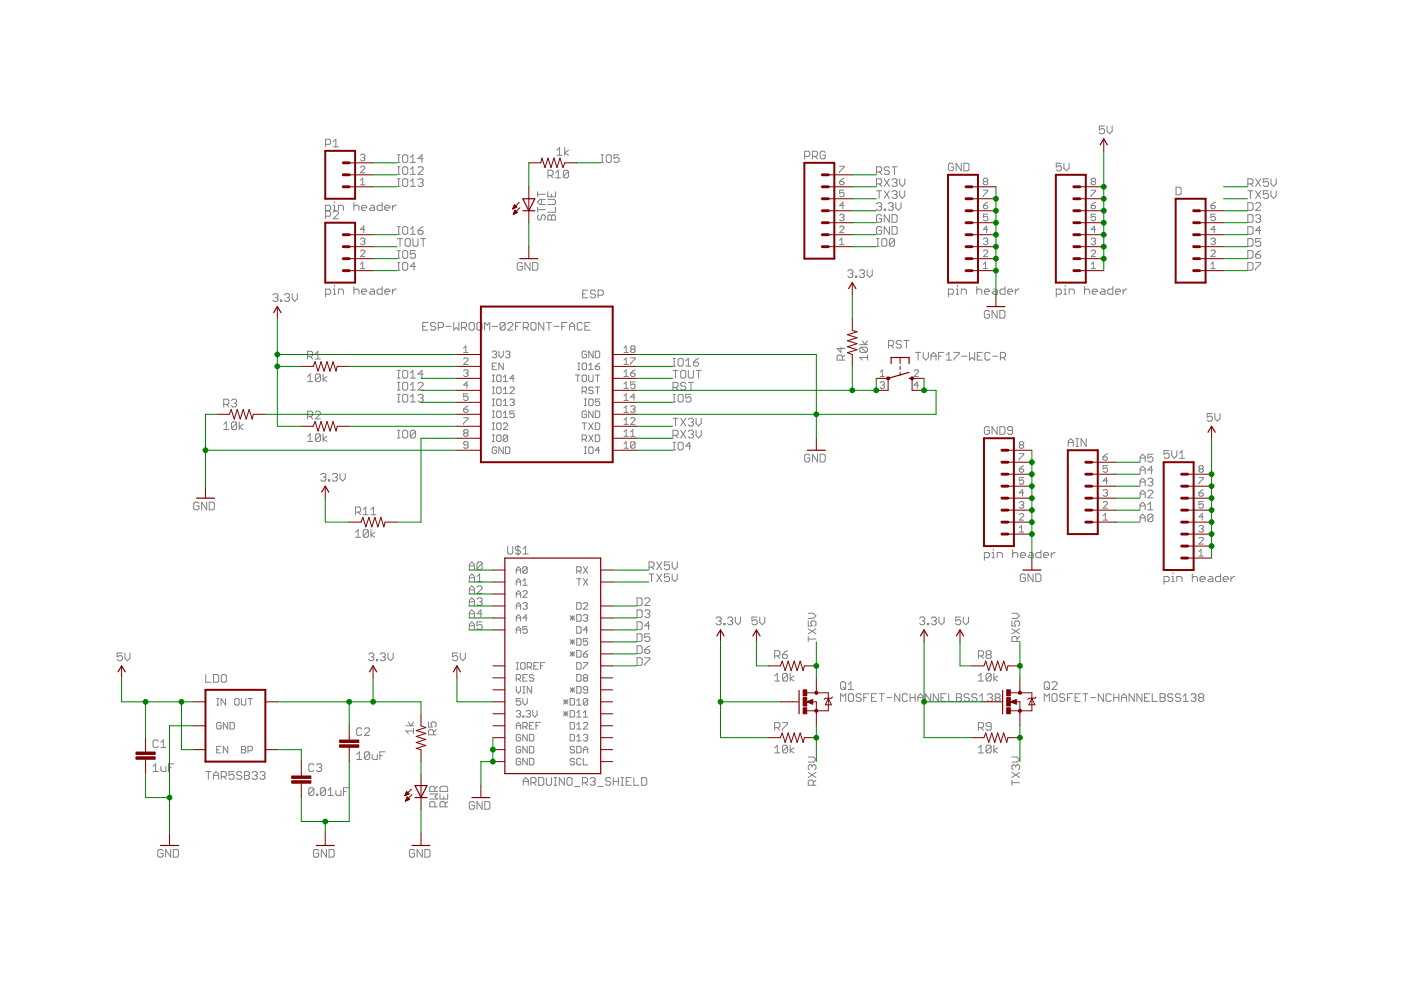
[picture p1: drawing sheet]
<svg xmlns="http://www.w3.org/2000/svg" width="297mm" height="210mm" viewBox="0 0 297 210" stroke-linecap="round" stroke-linejoin="round" font-family="sans-serif">
<g fill="none" stroke="#808080" stroke-width=".21">
<path d="M69 30.6h.8l.3-.3v-.5l-.3-.3h-.8v1.6M70.7 30.1l.5-.6v1.6M70.7 31.1h1.1M76.4 35.5l.3-.3h.4l.3 .3v.2l-1 .9h1M76.4 32.9l.3-.2h.4l.3 .2-.3 .5M76.4 38.2l.5-.4v1.4M76.4 39.2h1M76.9 33.4h.2M77.1 33.4l.3 .2-.3 .5h-.4l-.3-.2M84.3 34.4h.5M84.3 32.8h.5M84.3 37h.5"/>
<path d="M84.3 35.4h.5M84.3 39.5h.5M84.3 37.9h.5M84.5 32.8v1.6M84.5 35.4v1.6M84.5 37.9v1.6M85.6 32.8h.6l.2 .3v1.1l-.2 .2h-.6l-.2-.2v-1.1zM85.6 35.4h.6l.2 .2v1.1l-.2 .3h-.6l-.2-.3v-1.1zM85.6 37.9h.6l.2 .3v1.1l-.2 .2h-.6l-.2-.2v-1.1zM87 33.4l.5-.6v1.6M87 35.9l.5-.5v1.6M87 38.4l.5-.5v1.6"/>
<path d="M87 34.4h1.1M87 37h1.1M87 39.5h1.1M88.6 35.6l.3-.2h.6l.2 .2v.3l-1.1 1.1h1.1M88.6 38.2l.3-.3h.6l.2 .3v.2l-.2 .3M89.2 38.7h.3M89.5 38.7l.2 .3v.3l-.2 .2h-.6l-.3-.2M89.7 33.6h-1.1l.9-.8v1.6M116.2 37.2h.8l.3-.3v-.5l-.3-.3h-.8v1.6M116.7 37.2l.6 .5M117.8 36.6l.6-.5v1.6M117.8 37.7h1.1"/>
<path d="M118.1 31.8l.5-.5v1.6M118.1 32.9h1.1M119.7 31.3v1.6M120.5 31.8l-.8 .6 .8 .5M120.5 36.4l-.2-.3h-.6l-.3 .3v1M120.5 36.4v1l-.2 .3h-.6l-.3-.3M120.5 36.4l-1.1 1M127.4 34.4h.6M127.4 32.8h.6M127.7 32.8v1.6M128.5 33.1l.3-.3h.5l.3 .3v1.1l-.3 .2h-.5l-.3-.2zM131.3 32.8h-1.1v.8l.5-.2h.3l.3 .2v.6l-.3 .2h-.6l-.2-.2"/>
<path d="M170.6 33.1h.8l.3-.2v-.6l-.3-.2h-.8v1.6M172.3 33.1h.8l.2-.2v-.6l-.2-.2h-.8v1.6M172.8 33.1l.5 .6M175 32.3l-.3-.2h-.5l-.3 .2v1.1l.3 .3h.5l.3-.3v-.5h-.6M178 38.5h.7l.2 .4-.2 .3h-.5l-.2-.3zM178 35.2h.9v.3l-.9 .9v.2M178.9 37.8l-.9 .7M185.8 36.4h.9l.2-.2v-.6l-.2-.2h-.9v1.6M185.8 39h.9l.2-.3v-.5l-.2-.3h-.9v1.6M186.4 39l.5 .5M186.4 36.4l.5 .6M187.5 37.9l1.1 1.6"/>
<path d="M188.6 35.6l-.3-.2h-.6l-.2 .2v.3l.2 .3h.6l.3 .2v.3l-.3 .3h-.6l-.2-.3M188.6 37.9l-1.1 1.6M189.1 38.2l.3-.3h.5l.3 .3v.2l-.3 .3M189.1 35.4h1.1M189.7 38.7h.2M189.7 35.4v1.6M189.9 38.7l.3 .3v.3l-.3 .2h-.5l-.3-.2M190.8 37.9v1.1l.5 .5 .5-.5v-1.1M202.2 34.9l-.3-.3h-.5l-.3 .3v1.1l.3 .2h.5l.3-.2v-.6h-.6M203.8 34.6v1.6l-1.1-1.6v1.6M204.4 34.6h.8l.2 .3v1.1l-.2 .2h-.8zM208.7 38.5l-.2 .2 .2 .5h.5l.2-.3-.2-.4"/>
<path d="M208.7 38.5l-.2-.3 .2-.4h.5l.2 .2-.2 .5M208.7 38.5h.5M225 34.6h-1.1v.8l.6-.3h.2l.3 .3v.6l-.3 .2h-.5l-.3-.2M225.6 34.6v1.1l.5 .5 .6-.5v-1.1M231.6 38.5l-.2 .2 .2 .5h.5l.2-.3-.2-.4M231.6 38.5l-.2-.3 .2-.4h.5l.2 .2-.2 .5M231.6 38.5h.5M234.2 26.7h-1.1v.8l.5-.2h.3l.3 .2v.6l-.3 .3h-.5l-.3-.3M234.7 26.7v1.1l.6 .6 .5-.6v-1.1M249.3 39.7h.8l.3 .2v1.1l-.3 .3h-.8zM264.6 39h.8l.3-.3v-.5l-.3-.3h-.8v1.6M265.1 39l.6 .5"/>
<path d="M266.2 37.9l1.1 1.6M267.3 37.9l-1.1 1.6M268.9 37.9h-1.1v.8l.9-.3 .2 .3v.6l-.2 .2h-.6l-.3-.2M269.5 37.9v1.1l.5 .5 .6-.5v-1.1M69 44.6h.8l.3-.3v-.5l-.3-.3h-.8v2.9M69 44.7h.8l.3 .3v.6l-.3 .2h-.8M70.7 43.5h.2v1.1M70.7 44.6h.5M70.7 45l.2-.3h.6l.3 .3v.3l-1.1 1.1h1.1M70.9 42.7v.3M71.8 44.6v-1.1h.8l.2 .3v.8M75 43.8l.3-.3h.5l.3 .3v.8"/>
<path d="M75 43v1.6M76.4 53.3l.3-.3h.4l.3 .3v.2l-1 .9h1M76.4 50.7l.3-.2h.4l.3 .2-.3 .5M76.4 56l.5-.4v1.4M76.4 57h1M76.7 44.1h1v-.3l-.2-.3h-.6l-.2 .3v.5l.2 .3h.6M76.9 51.2h.2M77.1 51.2l.3 .2-.3 .5h-.4l-.3-.3M77.4 48.6h-1l.7-.7v1.4M78.6 43.5h.5l.3 .3v.8h-.8l-.3-.3 .3-.2h.8M81 43v1.6h-.8l-.3-.3v-.5l.3-.3h.8M81.6 44.1h1.1v-.3l-.3-.3h-.5l-.3 .3v.5l.3 .3h.5"/>
<path d="M83.2 43.5v1.1M84 43.5h-.2l-.6 .6M84.3 55.7h.5M84.3 57.3h.5M84.3 48h.5M84.3 49.7h.5M84.3 50.6h1M84.3 54.8h.5M84.3 53.1h.5M84.5 48v1.7M84.5 53.1v1.7M84.5 55.7v1.6"/>
<path d="M84.8 50.6v1.6M85.6 53.1h.6l.2 .3v1.1l-.2 .3h-.6l-.2-.3v-1.1zM85.6 55.7h.6l.2 .2v1.1l-.2 .3h-.6l-.2-.3v-1.1zM85.6 48h.6l.2 .3v1.1l-.2 .3h-.6l-.2-.3v-1.1zM86.2 50.6h.5l.3 .3v1l-.3 .3h-.5l-.3-.3v-1zM87 49.7h1.1M87 48.6l.5-.6v1.7M87.5 50.6v1.3l.3 .3h.5l.3-.3v-1.3M88.1 56.5h-1.1l.8-.8v1.6M88.1 53.1h-1.1v.9l.5-.3h.3l.3 .3v.5l-.3 .3h-.5l-.3-.3M88.6 48.9h.9l.2 .2v.3l-.2 .3h-.6l-.3-.3zM89.2 50.6h1.1"/>
<path d="M89.7 48l-1.1 .9M89.7 50.6v1.6M110.7 55.9l-.2-.2h-.6l-.2 .2v1.1l.2 .3h.6l.2-.3v-.5h-.5M112.4 55.7v1.6l-1.1-1.6v1.6M112.9 55.7h.8l.3 .2v1.1l-.3 .3h-.8zM114 40.6v1.1M114 43.9v1.1M114 44.4h1.6M114 41.2h1.6M114.2 45.6l-.2 .2v.6l.2 .2h.3l.3-.2v-.6l.3-.2h.2l.3 .2v.6l-.3 .2M114.8 42.3v1.1M115.6 42.3h-1.1l-.5 .5 .5 .6h1.1"/>
<path d="M116.1 40.6v1.1h1.7v-1.1M116.1 42.3h1.4l.3 .2v.6l-.3 .3h-1.4M116.4 45.6h.3l.2 .2 .3-.2h.3l.3 .2v.8h-1.7v-.8zM116.9 41.2v.5M116.9 45.8v.8M117.8 43.9v1.1h-1.7M178 45.6l.2-.2h.5l.2 .2-.2 .5M178 51.9h.9M178 50.9l.5-.4v1.4M178 48.2l.2-.3h.5l.2 .3v.2l-.9 .9h.9M178.5 46.1h.2M178.7 46.1l.2 .2-.2 .5h-.5l-.2-.2"/>
<path d="M178.9 40.3h-.9v.7l.7-.2 .2 .2v.5l-.2 .2h-.5l-.2-.2M178.9 43.6h-.9l.7-.7v1.4M179.7 57.5l.3-.3h.6l.2 .3v.2l-.2 .3M180.3 58h.3M180.6 58l.2 .3v.2l-.2 .3h-.6l-.3-.3M181.4 58.5h.3v.3h-.3zM182.2 57.5l.3-.3h.5l.3 .3v.2l-.3 .3M182.8 58h.2M183 58l.3 .3v.2l-.3 .3h-.5l-.3-.3M183.9 57.2v1.1l.5 .5 .5-.5v-1.1M185.8 43.2l.3-.2h.6l.2 .2v.3l-.2 .3M185.8 50.6h.6"/>
<path d="M185.8 52.2h.6M185.8 40.4h1.1M186.1 50.6v1.6M186.4 43.8h.3M186.4 40.4v1.7M186.7 43.8l.2 .3v.2l-.2 .3h-.6l-.3-.3M186.9 45.8l-.2-.3h-.6l-.3 .3v1.1l.3 .2h.6l.2-.2v-.6h-.5M186.9 48.3l-.2-.3h-.6l-.3 .3v1.1l.3 .3h.6l.2-.3v-.5h-.5M187.2 50.6h.5l.3 .3v1l-.3 .3h-.5l-.3-.3v-1zM187.5 44.3h.2v.3h-.2zM187.5 40.4l1.1 1.7M188.3 43.2l.3-.2h.5l.3 .2v.3l-.3 .3"/>
<path d="M188.6 45.5v1.6l-1.1-1.6v1.6M188.6 48v1.7l-1.1-1.7v1.7M188.6 40.4l-1.1 1.7M188.8 43.8h.3M189.1 43.8l.3 .3v.2l-.3 .3h-.5l-.3-.3M189.1 45.5h.8l.3 .3v1.1l-.3 .2h-.8zM189.1 48h.8l.3 .3v1.1l-.3 .3h-.8zM189.1 40.7l.3-.3h.5l.3 .3v.3l-.3 .3M189.7 50.9l-.3-.3h-.6l-.2 .3v1M189.7 50.9v1l-.3 .3h-.6l-.2-.3M189.7 41.3h.2M189.7 50.9l-1.1 1"/>
<path d="M189.9 43v1.1l.6 .5 .5-.5v-1.1M189.9 41.3l.3 .2v.3l-.3 .3h-.5l-.3-.3M190.8 40.4v1.1l.5 .6 .5-.6v-1.1M208.5 57h.9M208.5 53.3l.2-.3h.5l.2 .3v.2l-.9 .9h.9M208.5 50.7l.2-.2h.5l.2 .2-.2 .5M208.5 56l.5-.4v1.4M208.5 40.3h.9v.3l-.9 .9v.2M208.5 43.6h.7l.2 .4-.2 .3h-.5l-.2-.3zM209 51.2h.2M209.2 51.2l.2 .2-.2 .5h-.5l-.2-.3M209.4 45.4h-.9v.7l.7-.2 .2 .2v.5l-.2 .2h-.5l-.2-.2"/>
<path d="M209.4 48.6h-.9l.7-.7v1.4M209.4 42.9l-.9 .7M231.4 50.7l.2-.2h.5l.2 .2-.2 .5M231.4 57h.9M231.4 53.3l.2-.3h.5l.2 .3v.2l-.9 .9h.9M231.4 43.6h.7l.2 .4-.2 .3h-.5l-.2-.3zM231.4 40.3h.9v.3l-.9 .9v.2M231.4 56l.4-.4v1.4M231.8 51.2h.3M232.1 51.2l.2 .2-.2 .5h-.5l-.2-.3M232.3 45.4h-.9v.7l.7-.2 .2 .2v.5l-.2 .2h-.5l-.2-.2M232.3 48.6h-.9l.7-.7v1.4"/>
<path d="M232.3 42.9l-.9 .7M256.7 50.7l.3-.2h.4l.3 .2-.3 .5M256.7 53.3l.3-.3h.4l.3 .3v.2l-1 .9h1M256.7 56l.5-.4v1.4M256.7 57h1M256.7 43.6h.7l.3 .4-.3 .3h-.4l-.3-.3zM257.2 51.2h.2M257.4 51.2l.3 .2-.3 .5h-.4l-.3-.3M257.7 45.4h-1v.7l.7-.2 .3 .2v.5l-.3 .2h-.4l-.3-.2M257.7 48.6h-1l.7-.7v1.4M257.7 42.9l-1 .7M264.6 43h.8l.3 .2v1.1l-.3 .3h-.8z"/>
<path d="M264.6 45.5h.8l.3 .3v1.1l-.3 .2h-.8zM264.6 55.7h.8l.3 .2v1.1l-.3 .3h-.8zM264.6 48h.8l.3 .3v1.1l-.3 .3h-.8zM264.6 50.6h.8l.3 .3v1l-.3 .3h-.8zM264.6 40.4h1.1M264.6 53.1h.8l.3 .3v1.1l-.3 .3h-.8zM265.1 40.4v1.7M266.2 43.2l.3-.2h.5l.3 .2v.3l-1.1 1.1h1.1M266.2 45.8l.3-.3h.5l.3 .3v.3l-.3 .2M266.2 55.7h1.1v.2l-1.1 1.1v.3M266.2 40.4l1.1 1.7M266.2 54h.8l.3 .2v.3l-.3 .3h-.5l-.3-.3z"/>
<path d="M266.7 46.3h.3M267 46.3l.3 .3v.3l-.3 .2h-.5l-.3-.2M267.3 48.9h-1.1l.8-.9v1.7M267.3 50.6h-1.1v.8l.8-.3 .3 .3v.5l-.3 .3h-.5l-.3-.3M267.3 40.4l-1.1 1.7M267.3 53.1l-.6 .3-.5 .6M268.9 40.4h-1.1v.9l.9-.3 .2 .3v.5l-.2 .3h-.6l-.3-.3M269.5 40.4v1.1l.5 .6 .6-.6v-1.1M57.8 62.5l.3-.2h.6l.2 .2v.3l-.2 .3M58.4 63.1h.3M58.7 63.1l.2 .3v.2l-.2 .3h-.6l-.3-.3M59.5 63.6h.3v.3h-.3z"/>
<path d="M60.3 62.5l.3-.2h.5l.3 .2v.3l-.3 .3M60.9 63.1h.2M61.1 63.1l.3 .3v.2l-.3 .3h-.5l-.3-.3M62 62.3v1.1l.5 .5 .5-.5v-1.1M65.2 79.8l.6-.5v1.6M65.2 75.6h.8l.3-.3v-.5l-.3-.3h-.8v1.6M65.8 75.6l.5 .5M66.9 75l.5-.5v1.6M66.9 76.1h1M67.9 79.6v1l-.2 .3h-.6l-.2-.3M67.9 79.6l-.2-.3h-.6l-.2 .3v1M67.9 79.6l-1 1"/>
<path d="M68.5 79.3v1.6M69 62.4h.8l.3-.3v-.5l-.3-.3h-.8v1.6M69.3 79.8l-.8 .6 .8 .5M70.7 61.3h.2v1.1M70.7 62.4h.5M70.9 60.5v.2M71.8 62.4v-1.1h.8l.2 .3v.8M75 60.7v1.7M75 61.6l.3-.3h.5l.3 .3v.8M76.7 61.8h1v-.2l-.2-.3h-.6l-.2 .3v.5l.2 .3h.6M78.6 61.3h.5l.3 .3v.8h-.8l-.3-.3 .3-.3h.8M81 60.7v1.7h-.8l-.3-.3v-.5l.3-.3h.8"/>
<path d="M81.6 61.8h1.1v-.2l-.3-.3h-.5l-.3 .3v.5l.3 .3h.5M83.2 61.3v1.1M84 61.3h-.2l-.6 .5M84.3 78.5h.5M84.5 78.5v1.7M85.6 78.5h.6l.2 .3v1.1l-.2 .3h-.6l-.2-.3v-1.1zM87 79.1l.5-.6v1.7M89.6 69.2h.6M89.7 79.3h-1.1l.9-.8v1.7M90.7 68.4h-1.1v1.6h1.1M92.4 68.6l-.3-.2h-.6l-.2 .2v.3l.2 .3h.6l.3 .2v.3l-.3 .3h-.6l-.2-.3M92.9 69.4h.8l.3-.2v-.6l-.3-.2h-.8v1.6"/>
<path d="M94.6 69.2h1.1M96.2 68.4v1.6l.5-.6 .6 .6v-1.6M97.8 69.4h.8l.3-.2v-.6l-.3-.2h-.8v1.6M98.3 74.7h.9M98.3 76.1l.2-.2h.5l.2 .2v.2l-.9 1h.9M98.3 78.7l.2-.3h.5l.2 .3-.2 .4M98.3 73.8l.5-.5v1.4M98.4 69.4l.5 .6M98.8 79.1h.2M99 79.1l.2 .3-.2 .4h-.5l-.2-.2M99.7 68.4h.6l.3 .2v1.1l-.3 .3h-.6l-.2-.3v-1.1zM101.4 68.4h.5l.3 .2v1.1l-.3 .3h-.5l-.3-.3v-1.1z"/>
<path d="M102.7 70v-1.6l.6 .5 .5-.5v1.6M104.4 69.2h1.1M104.4 74.7l.2-.3h.5l.2 .3-.2 .4M104.4 77.7h.4M104.4 79.5h.4M104.6 79.5v1.4M104.8 75.1h.3M105.1 75.1l.2 .3-.2 .5h-.5l-.2-.3M105.3 79.8l.2-.3h.5l.2 .3v.9l-.2 .2h-.5l-.2-.2zM105.3 77h-.9v1.4h.9M105.8 74.4v1l.4 .5 .5-.5v-1M106.7 77v1.4l-.9-1.4v1.4"/>
<path d="M106.7 80l.5-.5v1.4M107.1 68.6l-.3-.2h-.5l-.3 .2v1.1M107.1 68.6v1.1l-.3 .3h-.5l-.3-.3M107.1 68.6l-1.1 1.1M107.2 74.7l.2-.3h.5l.2 .3-.2 .4M107.6 75.1h.3M107.7 68.6l.2-.2h.6l.2 .2v.3l-1 1.1h1M107.9 75.1l.2 .3-.2 .5h-.5l-.2-.3M109.3 69.2h.5M110.4 68.4h-1.1v1.6M110.9 69.4h.8l.3-.2v-.6l-.3-.2h-.8v1.6M111.5 69.4l.5 .6"/>
<path d="M112.8 68.4h.6l.2 .2v1.1l-.2 .3h-.6l-.2-.3v-1.1zM115.3 68.4v1.6l-1.1-1.6v1.6M115.8 68.4h1.1M116.4 68.4v1.6M117.5 69.2h1.1M119.1 69.2h.6M120.2 68.4h-1.1v1.6M120.8 69.2h1M120.8 70v-1.1l.5-.5 .5 .5v1.1M122 79.5h1M122.5 78.4h.5M122.5 77h.5"/>
<path d="M122.5 79.5v1.4M122.7 77v1.4M123.4 79.8l.3-.3h.4l.3 .3v.9l-.3 .2h-.4l-.3-.2zM123.5 68.6l-.3-.2h-.5l-.3 .2v1.1l.3 .3h.5l.3-.3M123.5 62.3h.6M123.7 77h.4l.3 .2v.9l-.3 .3h-.4l-.3-.3v-.9zM124 69.2h.6M124.4 74.7l-.3-.3h-.4l-.3 .3v.9l.3 .3h.4l.3-.3v-.5h-.5M124.6 61.5h-1.1v1.6h1.1M124.8 79.5v1.2l.3 .2h.4l.3-.2v-1.2M124.8 78.4h1M124.8 77.4l.5-.4v1.4"/>
<path d="M125.1 68.4h-1.1v1.6h1.1M125.8 74.4v1.5l-1-1.5v1.5M126.2 74.4h.7l.2 .3v.9l-.2 .3h-.7zM126.2 77.7h.7l.2 .4-.2 .3h-.5l-.2-.3zM126.2 79.5h.9M126.3 61.8l-.3-.3h-.5l-.3 .3v.3l.3 .2h.5l.3 .3v.3l-.3 .2h-.5l-.3-.2M126.7 79.5v1.4M126.8 62.6h.8l.3-.3v-.5l-.3-.3h-.8v1.6M127.1 77l-.9 .7M132.3 74.7h.9M132.3 73.8l.5-.5v1.4M132.3 76.3l.5-.4v1.4"/>
<path d="M132.3 78.9l.5-.5v1.4M132.3 77.3h.9M132.3 79.8h.9M133.7 75.9h.9v.2l-.9 .9v.3M133.7 79.1h.7l.2 .5-.2 .2h-.5l-.2-.2zM133.9 74l-.2 .3 .2 .4h.5l.2-.2-.2-.5M133.9 74l-.2-.2 .2-.5h.5l.2 .3-.2 .4M133.9 74h.5M134.6 78.4l-.9 .7M142.7 78.5h1.1M142.7 77.6h.5M142.7 76h.5"/>
<path d="M142.9 76v1.6M143.2 78.5v1.7M143.8 76.3l.2-.3h.6l.2 .3v1l-.2 .3h-.6l-.2-.3zM144.3 78.8l.3-.3h.5l.3 .3v1.1l-.3 .3h-.5l-.3-.3zM145.4 76.5l.5-.5v1.6M145.4 77.6h1.1M145.9 78.5v1.4l.3 .3h.6l.2-.3v-1.4M147 76.8h.8l.3 .3v.2l-.3 .3h-.5l-.3-.3zM147.6 78.5h1.1M148.1 76l-.5 .3-.6 .5M148.1 78.5v1.7M178.3 73.6v1.1l-.8-.8h1.6"/>
<path d="M178.6 76.3v-.8l-.3-.2h-.5l-.3 .2v.8h1.6M179.1 75.3l-.5 .5M182.3 73.1h1.6M182.6 73.6h1l.3 .3v.5l-.3 .3M182.6 73.6l-.3 .3v.5l.3 .3h1M182.6 73.6l1 1.1M182.8 72.3l.6 .8 .5-.8M183.9 75.8h-1.6l.5 .5M183.9 75.3v1M186.6 79.8h.9M186.6 78.9l.5-.5v1.4M188.4 73.3h.8l.3-.3v-.5l-.3-.3h-.8v1.6"/>
<path d="M188.9 73.3l.6 .5M191.1 72.5l-.3-.3h-.5l-.3 .3v.2l.3 .3h.5l.3 .3v.2l-.3 .3h-.5l-.3-.3M191.7 72.2h1M192.2 72.2v1.6M193.8 78.7l.2-.3h.5l.2 .3v.2l-.9 .9h.9M194.1 74.7h1.1M194.6 74.7v1.6M195.7 74.7v1.1l.6 .5 .5-.5v-1.1M197.4 76.3v-1l.5-.6 .6 .6v1M197.4 75.5h1.1M199 75.5h.6M200.1 74.7h-1.1v1.6"/>
<path d="M200.6 75.3l.6-.6v1.6M200.6 76.3h1.1M201.1 62.4h.8l.3-.3v-.5l-.3-.3h-.8v1.6M202.3 74.7h1.1v.3l-1.1 1.1v.2M202.7 61.3h.3v1.1M202.7 62.4h.6M203 60.5v.2M203.8 62.4v-1.1h.8l.3 .3v.8M203.9 75.5h1.1M205.5 74.7v1.6l.6-.5 .6 .5v-1.6M207.1 61.6l.2-.3h.6l.3 .3v.8M207.1 60.7v1.7"/>
<path d="M207.2 75.5h.5M208.3 74.7h-1.1v1.6h1.1M208.7 61.8h1.1v-.2l-.3-.3h-.5l-.3 .3v.5l.3 .3h.5M209.8 66.1l-.3-.3h-.5l-.3 .3v1.1l.3 .3h.5l.3-.3v-.5h-.5M209.9 75l-.3-.3h-.5l-.3 .3v1.1l.3 .2h.5l.3-.2M210.5 75.5h1.1M210.6 61.3h.6l.2 .3v.8h-.8l-.2-.3 .2-.3h.8M211.4 65.8v1.7l-1.1-1.7v1.7M212 65.8h.8l.3 .3v1.1l-.3 .3h-.8zM212.1 75.8h.8l.3-.3v-.5l-.3-.3h-.8v1.6M212.6 75.8l.6 .5M213.1 60.7v1.7h-.8l-.3-.3v-.5l.3-.3h.8"/>
<path d="M213.6 61.8h1.1v-.2l-.3-.3h-.5l-.3 .3v.5l.3 .3h.5M215.3 61.3v1.1M216.1 61.3h-.3l-.5 .5M223.9 62.4h.8l.3-.3v-.5l-.3-.3h-.8v1.6M225.6 61.3h.2v1.1M225.6 62.4h.5M225.8 60.5v.2M226.7 62.4v-1.1h.8l.3 .3v.8M229.9 61.6l.3-.3h.6l.2 .3v.8M229.9 60.7v1.7M231.6 61.8h1.1v-.2l-.3-.3h-.6l-.2 .3v.5l.2 .3h.6M233.5 61.3h.5l.3 .3v.8h-.8l-.3-.3 .3-.3h.8"/>
<path d="M235.9 60.7v1.7h-.8l-.3-.3v-.5l.3-.3h.8M236.5 61.8h1.1v-.2l-.3-.3h-.6l-.2 .3v.5l.2 .3h.6M238.1 61.3v1.1M238.9 61.3h-.2l-.6 .5M47.4 90l.6-.5v1.6M47.4 91.1h1.1M47.4 85.7h.9l.2-.2v-.6l-.2-.3h-.9v1.7M48 85.7l.5 .6M49.1 84.9l.2-.3h.6l.3 .3v.3l-.3 .3M49.6 85.5h.3M49.9 85.5l.3 .2v.3l-.3 .3h-.6l-.2-.3M50.2 89.7v1.1l-.3 .3h-.6l-.2-.3"/>
<path d="M50.2 89.7l-.3-.2h-.6l-.2 .2v1.1M50.2 89.7l-1.1 1.1M50.7 89.5v1.6M51.5 90l-.8 .5 .8 .6M65.2 92.5l.6-.5v1.6M65.2 80.9h1.1M65.2 93.6h1.1M65.2 88.3h.8l.3-.3v-.5l-.3-.3h-.8v1.6M65.8 88.3l.5 .5M66.9 87.5l.2-.3h.6l.2 .3v.2l-1 1.1h1M67.9 92.3l-.2-.3h-.6l-.2 .3v1M67.9 92.3v1l-.2 .3h-.6l-.2-.3"/>
<path d="M67.9 92.3l-1 1M68.5 92v1.6M69.3 92.5l-.8 .6 .8 .5M84.3 80.2h.5M84.3 82.7h.5M84.3 81.1h.5M84.3 85.2h.5M84.3 83.6h.5M84.3 91.2h.5M84.3 92.9h.5M84.5 81.1v1.6M84.5 83.6v1.6"/>
<path d="M84.5 91.2v1.7M85.6 81.1h.6l.2 .2v1.1l-.2 .3h-.6l-.2-.3v-1.1zM85.6 83.6h.6l.2 .3v1.1l-.2 .2h-.6l-.2-.2v-1.1zM85.6 91.2h.6l.2 .3v1.1l-.2 .3h-.6l-.2-.3v-1.1zM87 84.2l.5-.6v1.6M87 80.2h1.1M87 81.6l.5-.5v1.6M87 82.7h1.1M87 85.2h1.1M88.1 91.5l-.3-.3h-.5l-.3 .3v1.1M88.1 91.5v1.1l-.3 .3h-.5l-.3-.3M88.1 91.5l-1.1 1.1"/>
<path d="M88.6 81.3l.3-.2h.6l.2 .2v.3l-1.1 1.1h1.1M88.6 83.9l.3-.3h.6l.2 .3v.3l-.2 .2M89.2 84.4h.3M89.5 84.4l.2 .3v.3l-.2 .2h-.6l-.3-.2M98.3 86.7h.7l.2 .5-.2 .2h-.5l-.2-.2zM98.3 88.6h.9v.2l-.9 .9v.3M98.5 91.8l-.2 .2 .2 .5h.5l.2-.2-.2-.5M98.5 91.8l-.2-.2 .2-.5h.5l.2 .2-.2 .5M98.5 91.8h.5M99.2 83.5h-.9v.7l.5-.2 .4 .2v.5l-.2 .2h-.5l-.2-.2M99.2 94.3h-.7l-.2-.2 .2-.5h.5l.2 .3v.9l-.2 .2h-.5l-.2-.2M99.2 86l-.9 .7"/>
<path d="M99.2 81.7h-.9l.7-.7v1.4M104.4 80.9h.4M104.4 93.6h.4M104.4 91.1h.4M104.4 82.1h.4M104.4 83.5h.4M104.4 86h.4M104.4 84.6h.4M104.4 87.1h.4M104.4 88.5h.4M104.4 89.7h.4M104.4 92.2h.4"/>
<path d="M104.6 82.1v1.4M104.6 84.6v1.4M104.6 87.1v1.4M104.6 89.7v1.4M104.6 92.2v1.4M105.3 92.5l.2-.3h.5l.2 .3v.9l-.2 .2h-.5l-.2-.2zM105.3 89.9l.2-.2h.5l.2 .2v.9l-.2 .3h-.5l-.2-.3zM105.3 84.8l.2-.2h.5l.2 .2v1l-.2 .2h-.5l-.2-.2zM105.3 95l-.2-.2h-.5l-.2 .2v.9l.2 .3h.5l.2-.3v-.4h-.5M105.5 82.1h.5l.2 .2v.9l-.2 .3h-.5l-.2-.3v-.9zM105.5 87.1h.5l.2 .3v.9l-.2 .2h-.5l-.2-.2v-.9zM106.7 80.9h.9"/>
<path d="M106.7 89.9l.2-.2h.5l.2 .2v.2l-.9 1h.9M106.7 83.5h.9M106.7 86h.9M106.7 88.5h.9M106.7 94.8v1.4l-.9-1.4v1.4M106.7 82.5l.5-.4v1.4M106.7 85.1l.5-.5v1.4M106.7 87.6l.5-.5v1.4M107.2 94.8h.7l.2 .2v.9l-.2 .3h-.7zM107.6 92.5v.9l-.2 .2h-.5l-.2-.2M107.6 92.5l-.2-.3h-.5l-.2 .3v.9M107.6 92.5l-.9 .9"/>
<path d="M108.1 82.3l.2-.2h.5l.2 .2v.2l-.9 1h.9M108.1 84.8l.2-.2h.5l.2 .2-.2 .5M108.6 85.3h.2M108.8 85.3l.2 .2-.2 .5h-.5l-.2-.2M109 87.1h-.9v.7l.5-.2 .4 .2v.5l-.2 .2h-.5l-.2-.2M109 80.2h-.9l.7-.7v1.4M123.4 83h.7l.3-.2v-.5l-.3-.2h-.7v1.4M123.4 93.2h.7l.3-.3v-.4l-.3-.3h-.7v1.4M123.4 89.7h1M123.9 83l.5 .5M123.9 86h.5M123.9 84.6h.5"/>
<path d="M123.9 89.7v1.4M123.9 93.2l.5 .4M123.9 96.2h.5M123.9 94.8h.5M124.1 84.6v1.4M124.1 94.8v1.4M124.4 87.4l-.3-.3h-.4l-.3 .3v.9l.3 .2h.4l.3-.2v-.5h-.5M124.8 89.7l1 1.4M124.8 92.2l1 1.4M125.1 84.6h.4l.3 .2v1l-.3 .2h-.4l-.3-.2v-1zM125.1 94.8h.4l.3 .2v.9l-.3 .3h-.4l-.3-.3v-.9zM125.8 82.3l-.3-.2h-.4l-.3 .4 .3 .3h.4l.3 .4-.3 .3h-.4l-.3-.3"/>
<path d="M125.8 87.1v1.4l-1-1.4v1.4M125.8 89.7l-1 1.4M125.8 92.2l-1 1.4M126.2 92.2h.7l.2 .3v.9l-.2 .2h-.7zM126.2 89.7h.7l.2 .2v.9l-.2 .3h-.7zM126.2 87.1h.7l.2 .3v.9l-.2 .2h-.7zM126.2 82.1h.9M126.7 82.1v1.4M127.1 84.6h-.9v.7l.5-.2 .4 .2v.5l-.2 .2h-.5l-.2-.2M127.1 95.5h-.9l.7-.7v1.4M132.3 81.4l.5-.4v1.4M132.3 84l.5-.5v1.4"/>
<path d="M132.3 86.5l.5-.5v1.4M132.3 89l.5-.4v1.4M132.3 91.6l.5-.5v1.4M132.3 94.1l.5-.5v1.4M132.3 82.4h.9M132.3 84.9h.9M132.3 87.4h.9M132.3 90h.9M132.3 92.5h.9M132.3 95h.9M133.7 86.3l.2-.3h.5l.2 .3-.2 .4M133.7 88.8l.2-.2h.5l.2 .2v.2l-.9 1h.9"/>
<path d="M133.7 92.5h.9M133.7 91.6l.5-.5v1.4M134.2 86.7h.2M134.4 86.7l.2 .3-.2 .4h-.5l-.2-.2M134.6 81h-.9v.7l.5-.3 .4 .3v.4l-.2 .3h-.5l-.2-.3M134.6 93.9v.9l-.2 .2h-.5l-.2-.2M134.6 93.9l-.2-.3h-.5l-.2 .3v.9M134.6 84.2h-.9l.7-.7v1.4M134.6 93.9l-.9 .9M142.7 82.1h.8l.3-.2v-.6l-.3-.2h-.8v1.6M142.7 85.2h.5M142.7 83.6h.5"/>
<path d="M142.7 95.4h.5M142.7 93.8h.5M142.7 92.3h.8l.3-.3v-.5l-.3-.3h-.8v1.7M142.7 88.7h1.1M142.9 83.6v1.6M142.9 93.8v1.6M143.2 88.7v1.6M143.2 92.3l.6 .6M143.2 82.1l.6 .6M143.8 83.9l.2-.3h.6l.2 .3v1.1l-.2 .2h-.6l-.2-.2zM143.8 94l.2-.2h.6l.2 .2v1.1l-.2 .3h-.6l-.2-.3zM144.3 91.2l1.1 1.7"/>
<path d="M144.3 88.7l1.1 1.6M145.4 81.3l-.3-.2h-.5l-.3 .2v.3l.3 .3h.5l.3 .2v.3l-.3 .3h-.5l-.3-.3M145.4 91.2l-1.1 1.7M145.4 88.7l-1.1 1.6M145.9 89l.3-.3h.6l.2 .3v.2l-.2 .3M145.9 91.5l.3-.3h.6l.2 .3v.3l-.2 .2M145.9 81.1h1.1M146.5 92h.3M146.5 89.5h.3M146.5 83.6h-1.1v.8l.5-.2h.3l.3 .2v.6l-.3 .2h-.5l-.3-.2M146.5 94.6h-1.1l.8-.8v1.6M146.5 81.1v1.6"/>
<path d="M146.8 89.5l.2 .3v.2l-.2 .3h-.6l-.3-.3M146.8 92l.2 .3v.3l-.2 .3h-.6l-.3-.3M147.6 88.7v1.1l.5 .5 .6-.5v-1.1M147.6 91.2v1.1l.5 .6 .6-.6v-1.1M171.7 96.6l-.3-.3h-.5l-.3 .3v1.1l.3 .2h.5l.3-.2v-.6h-.5M173.3 96.3v1.6l-1-1.6v1.6M173.9 96.3h.8l.3 .3v1.1l-.3 .2h-.8zM186.6 81.2l.2-.2h.5l.2 .2-.2 .5M187.1 81.7h.2M187.3 81.7l.2 .2-.2 .5h-.5l-.2-.3M194.7 81.7h-.9l.7-.7v1.4M209.8 90.7l-.3-.2h-.5l-.3 .2v1.1l.3 .3h.5l.3-.3v-.5h-.5"/>
<path d="M211.4 90.5v1.6l-1.1-1.6v1.6M212 90.5h.8l.3 .2v1.1l-.3 .3h-.8zM214.7 91.3h-.8l-.3-.3v-.3l.3-.2h.5l.3 .2v1.1l-.3 .3h-.5l-.3-.3M216.1 99.4h.7l.2 .5-.2 .2h-.5l-.2-.2zM216.1 96.2h.9v.2l-.9 .9v.3M216.3 94.3l-.2 .3 .2 .4h.5l.2-.2-.2-.5M216.3 94.3l-.2-.2 .2-.5h.5l.2 .3-.2 .4M216.3 94.3h.5M217 98.7l-.9 .7M226.5 94.6v-1.1l.5-.5 .6 .5v1.1M226.5 93.8h1.1M228.1 94.6h.6"/>
<path d="M228.1 93h.6M228.4 93v1.6M230.3 93v1.6l-1.1-1.6v1.6M233.9 96.9h.7l.2 .4-.2 .3h-.5l-.2-.3zM234.8 98.7h-.9v.7l.5-.2 .4 .2v.5l-.2 .2h-.5l-.2-.2M234.8 96.2l-.9 .7M241.7 97.1h1.1M241.7 97.9v-1.1l.6-.5 .5 .5v1.1M241.7 99.7h1.1M244.4 96.3h-1v.8l.5-.3h.3l.2 .3v.6l-.2 .2h-.6l-.2-.2M244.4 99.7h-1l.8-.9v1.7M247.9 95.5h-1.1v.9l.5-.3h.3l.3 .3v.5l-.3 .3h-.5l-.3-.3"/>
<path d="M248.4 95.5v1.1l.6 .6 .5-.6v-1.1M250.1 96.1l.5-.6v1.7M250.1 97.2h1M254.4 99.4l-.2-.2 .2-.5h.5l.2 .3-.2 .4M254.4 99.4l-.2 .3 .2 .4h.5l.2-.2-.2-.5M254.4 99.4h.5M257 87.7h-1.1v.8l.6-.3h.3l.2 .3v.5l-.2 .3h-.6l-.3-.3M257.6 87.7v1.1l.5 .5 .6-.5v-1.1M42.2 106.7l-.3-.2h-.5l-.3 .2v1.1l.3 .3h.5l.3-.3v-.5h-.6M43.8 106.5v1.6l-1.1-1.6v1.6M44.4 106.5h.8l.2 .2v1.1l-.2 .3h-.8zM68 100.6l.3-.2h.5l.3 .2v.3l-.3 .3"/>
<path d="M68.6 101.2h.2M68.8 101.2l.3 .3v.2l-.3 .3h-.5l-.3-.3M69.6 101.7h.3v.3h-.3zM70.5 100.6l.2-.2h.6l.2 .2v.3l-.2 .3M71 101.2h.3M71.3 101.2l.2 .3v.2l-.2 .3h-.6l-.2-.3M72.1 100.4v1.1l.5 .5 .6-.5v-1.1M75.4 112.8l.5-.5v1.6M75.4 113.9h1.1M75.4 108.6h.8l.3-.3v-.5l-.3-.3h-.8v1.6M75.9 108.6l.6 .5M77 108l.6-.5v1.6"/>
<path d="M77 109.1h1.1M78.1 112.6v1.1l-.3 .2h-.5l-.3-.2M78.1 112.6l-.3-.3h-.5l-.3 .3v1.1M78.1 112.6l-1.1 1.1M78.7 112.3v1.6M78.7 109.1h1M78.7 108l.5-.5v1.6M79.5 112.8l-.8 .6 .8 .5M99.5 120h1.1M102.2 119.4l-.2-.3h-.6l-.3 .3v1.1M102.2 119.4v1.1l-.2 .3h-.6l-.3-.3M102.2 119.4l-1.1 1.1"/>
<path d="M107.6 115.9v1.3l.3 .3h.5l.3-.3v-1.3M109.8 115.6v2.2M110.3 116.1l-.2-.2h-.6l-.2 .2v.3l.2 .3h.6l.2 .2v.3l-.2 .3h-.6l-.2-.3M110.9 117.5h1.1M110.9 116.4l.5-.5v1.6M139.2 119.1l1.1 1.7M140.3 119.1l-1.1 1.7M141.9 119.1h-1v.9l.5-.3h.3l.2 .3v.5l-.2 .3h-.6l-.2-.3M142.5 119.1v1.1l.5 .6 .6-.6v-1.1M208.7 118.2h.8l.3-.2v-.6l-.3-.2h-.8v1.6M210.3 117.2h.3v1M210.3 118.2h.6"/>
<path d="M210.6 116.4v.2M211.4 118.2v-1h.8l.3 .2v.8M214.7 117.4l.3-.2h.5l.3 .2v.8M214.7 116.6v1.6M216.1 109.1l.2-.2h.5l.2 .2v.2l-.9 1h.9M216.1 106.6l.2-.3h.5l.2 .3-.2 .4M216.1 111.9l.5-.5v1.4M216.1 112.8h.9M216.3 117.7h1.1v-.3l-.3-.2h-.5l-.3 .2v.6l.3 .2h.5M216.6 107h.2M216.8 107l.2 .3-.2 .4h-.5l-.2-.2M217 101.3h-.9v.7l.7-.3 .2 .3v.4l-.2 .3h-.5l-.2-.3"/>
<path d="M217 104.5h-.9l.7-.7v1.4M218.2 117.2h.6l.3 .2v.8h-.9l-.2-.2 .2-.3h.9M220.7 116.6v1.6h-.8l-.3-.2v-.6l.3-.2h.8M221.3 117.7h1v-.3l-.2-.2h-.6l-.2 .2v.6l.2 .2h.6M222.9 117.2v1M223.7 117.2h-.3l-.5 .5M233.9 109.3l.5-.4v1.4M233.9 110.3h.9M233.9 106.6l.2-.3h.5l.2 .3v.2l-.9 .9h.9M233.9 104l.2-.2h.5l.2 .2-.2 .5M234.4 104.5h.2M234.6 104.5l.2 .2-.2 .5h-.5l-.2-.2"/>
<path d="M234.8 102h-.9l.7-.7v1.4M241.7 107.3h1.1M241.7 100.5v-1.1l.6-.6 .5 .6v1.1M241.7 103v-1.1l.6-.5 .5 .5v1.1M241.7 105.6v-1.1l.6-.6 .5 .6v1.1M241.7 108.1v-1.1l.6-.5 .5 .5v1.1M241.7 110.6v-1.1l.6-.5 .5 .5v1.1M241.7 102.2h1.1M241.7 104.7h1.1M241.7 109.8h1.1M243.4 108.1h1M243.4 101.7l.2-.3h.6l.2 .3v.2l-.2 .3"/>
<path d="M243.4 104.2l.2-.3h.6l.2 .3v.3l-1 1.1h1M243.4 107l.5-.5v1.6M243.9 102.2h.3M244.2 102.2l.2 .3v.2l-.2 .3h-.6l-.2-.3M244.4 109.3l-.2-.3h-.6l-.2 .3v1.1M244.4 109.3v1.1l-.2 .2h-.6l-.2-.2M244.4 109.3l-1 1.1M254.2 111.7l.2-.3h.5l.2 .3-.2 .4M254.2 101.3h.9v.2l-.9 .9v.3M254.2 114.2l.2-.2h.5l.2 .2v.2l-.9 1h.9M254.2 104.5h.7l.2 .5-.2 .2h-.5l-.2-.2zM254.2 117l.5-.5v1.4"/>
<path d="M254.2 117.9h.9M254.7 112.1h.2M254.9 112.1l.2 .3-.2 .4h-.5l-.2-.2M255.1 106.3h-.9v.7l.7-.2 .2 .2v.5l-.2 .2h-.5l-.2-.2M255.1 109.6h-.9l.7-.7v1.4M255.1 103.8l-.9 .7M25.9 138.5h-1.1v.8l.6-.3h.3l.2 .3v.5l-.2 .3h-.6l-.3-.3M26.5 138.5v1l.5 .6 .6-.6v-1M78.2 138.7l.2-.2h.6l.2 .2v.3l-.2 .3M78.7 139.3h.3M79 139.3l.2 .2v.3l-.2 .3h-.6l-.2-.3M79.8 139.8h.3v.3h-.3z"/>
<path d="M80.6 138.7l.3-.2h.5l.3 .2v.3l-.3 .3M81.2 139.3h.2M81.4 139.3l.3 .2v.3l-.3 .3h-.5l-.3-.3M82.3 138.5v1l.5 .6 .6-.6v-1M97 138.5h-1.1v.8l.9-.3 .2 .3v.5l-.2 .3h-.6l-.3-.3M97.6 138.5v1l.5 .6 .6-.6v-1M99.5 125.9v-1.1l.5-.6 .6 .6v1.1M99.5 120.8v-1.1l.5-.6 .6 .6v1.1M99.5 123.3v-1.1l.5-.5 .6 .5v1.1M99.5 128.4v-1.1l.5-.5 .6 .5v1.1M99.5 130.9v-1l.5-.6 .6 .6v1M99.5 133.5v-1.1l.5-.6 .6 .6v1.1"/>
<path d="M99.5 122.5h1.1M99.5 132.7h1.1M99.5 130.1h1.1M99.5 127.6h1.1M99.5 125.1h1.1M101.1 124.5l.3-.3h.6l.2 .3v.3l-1.1 1.1h1.1M101.1 127l.3-.2h.6l.2 .2v.3l-.2 .3M101.1 123.3h1.1M101.1 122.2l.6-.5v1.6M101.7 127.6h.3M102 127.6l.2 .3v.2l-.2 .3h-.6l-.3-.3M102.2 131.8h-1.1v.9l.9-.3 .2 .3v.5l-.2 .3h-.6l-.3-.3"/>
<path d="M102.2 130.1h-1.1l.9-.8v1.6M109.5 131h.9M109.5 133.6h.9M109.5 121.6v-1l.4-.4 .5 .4v1M109.5 124.1v-.9l.4-.5 .5 .5v.9M109.5 126.6v-.9l.4-.5 .5 .5v.9M109.5 129.2v-1l.4-.4 .5 .4v1M109.5 131.7v-.9l.4-.5 .5 .5v.9M109.5 134.3v-1l.4-.4 .5 .4v1M109.5 120.9h.9M109.5 123.4h.9M109.5 125.9h.9"/>
<path d="M109.5 128.5h.9M110.8 123.2l.5-.5v1.4M110.8 128l.3-.2h.4l.3 .2-.3 .5M110.8 125.5l.3-.3h.4l.3 .3v.2l-1 .9h1M110.8 124.1h1M111.3 128.5h.2M111.5 128.5l.3 .2-.3 .5h-.4l-.3-.3M111.8 120.4l-.3-.2h-.4l-.3 .2v.9M111.8 131h-1l.7-.7v1.4M111.8 132.9h-1v.7l.5-.3 .5 .3v.4l-.3 .3h-.4l-.3-.3M111.8 120.4v.9l-.3 .3h-.4l-.3-.3M111.8 120.4l-1 .9"/>
<path d="M120.9 130.6l.9 .9M120.9 131h.9M120.9 135.6l.9 1M120.9 136.1h.9M120.9 138.2l.9 .9M120.9 138.6h.9M121.3 130.6v.9M121.3 135.6v1M121.3 138.2v.9M121.8 130.6l-.9 .9M121.8 135.6l-.9 1M121.8 138.2l-.9 .9"/>
<path d="M122.3 137.9h.7l.2 .3v.9l-.2 .2h-.7zM122.3 121.1h.7l.2-.2v-.5l-.2-.2h-.7v1.4M122.3 127.8h.7l.2 .2v.9l-.2 .3h-.7zM122.3 130.3h.7l.2 .3v.9l-.2 .2h-.7zM122.3 132.9h.7l.2 .2v.9l-.2 .3h-.7zM122.3 135.4h.7l.2 .2v1l-.2 .2h-.7zM122.3 122.7h.9M122.7 121.1l.5 .5M122.7 122.7v1.4M123.7 120.2l.9 1.4M123.7 122.7l.9 1.4M123.7 128l.2-.2h.5l.2 .2v.2l-.9 1h.9"/>
<path d="M123.7 130.6l.2-.3h.5l.2 .3-.2 .4M123.7 138.6h.7l.2 .5-.2 .2h-.5l-.2-.2zM124.1 131h.3M124.4 131l.2 .3-.2 .4h-.5l-.2-.2M124.6 135.4h-.9v.7l.4-.2 .5 .2v.5l-.2 .2h-.5l-.2-.2M124.6 137.9l-.9 .7M124.6 133.6h-.9l.7-.7v1.4M124.6 120.2l-.9 1.4M124.6 122.7l-.9 1.4M135.1 134.4h.8l.2 .3v1l-.2 .3h-.8zM135.1 139.5h.8l.2 .2v1.1l-.2 .3h-.8zM135.1 131.8h.8l.2 .3v1.1l-.2 .3h-.8z"/>
<path d="M135.1 126.8h.8l.2 .2v1.1l-.2 .3h-.8zM135.1 129.3h.8l.2 .3v1.1l-.2 .2h-.8zM135.1 136.9h.8l.2 .3v1.1l-.2 .3h-.8zM136.7 127l.3-.2h.5l.3 .2v.3l-1.1 1.1h1.1M136.7 129.6l.3-.3h.5l.3 .3v.3l-.3 .2M136.7 137.8h.8l.3 .2v.3l-.3 .3h-.5l-.3-.3zM136.7 139.5h1.1v.2l-1.1 1.1v.3M137.2 130.1h.3M137.5 130.1l.3 .3v.3l-.3 .2h-.5l-.3-.2M137.6 121.7h1.1M137.6 120.2h.8l.3-.2v-.6l-.3-.3h-.8v1.7M137.8 134.4h-1.1v.8l.5-.3h.3l.3 .3v.5l-.3 .3h-.5l-.3-.3"/>
<path d="M137.8 132.7h-1.1l.8-.9v1.7M137.8 136.9l-1.1 .9M138.1 121.7v1.6M138.1 120.2l.6 .6M139.2 121.7l1.1 1.6M140.3 121.7l-1.1 1.6M141.9 121.7h-1v.8l.5-.3h.3l.2 .3v.6l-.2 .2h-.6l-.2-.2M142.5 121.7v1.1l.5 .5 .6-.5v-1.1M151.8 131.1l.3-.3h.5l.3 .3v.3l-.3 .3M152.4 131.7h.2M152.6 131.7l.3 .2v.3l-.3 .3h-.5l-.3-.3M153.5 132.2h.2v.3h-.2z"/>
<path d="M154.3 131.1l.2-.3h.6l.3 .3v.3l-.3 .3M154.8 131.7h.3M155.1 131.7l.3 .2v.3l-.3 .3h-.6l-.2-.3M155.9 130.8v1.1l.5 .6 .6-.6v-1.1M160.5 130.8h-1.1v.9l.6-.3h.3l.2 .3v.5l-.2 .3h-.6l-.3-.3M161.1 130.8v1.1l.5 .6 .6-.6v-1.1M164.3 139.1h.8l.3-.3v-.6l-.3-.2h-.8v1.6M164.8 139.1l.6 .5M165.9 138.8h.8l.3 .3v.2l-.3 .3h-.5l-.3-.3zM167 138l-.6 .2-.5 .6M171.4 131.7v1h.8l-.3-.5v-.3l.3-.2h.5l.3 .2v.6l-.3 .2M171.4 130h1l.6 .6-.6 .5h-1"/>
<path d="M171.4 135.5h1.6M171.4 134.9v1.1M171.4 133.3l1.6 1.1M173 133.3l-1.6 1.1M195 131.1l.3-.3h.5l.3 .3v.3l-.3 .3M195.5 131.7h.3M195.8 131.7l.3 .2v.3l-.3 .3h-.5l-.3-.3M196.6 132.2h.3v.3h-.3zM197.4 131.1l.3-.3h.5l.3 .3v.3l-.3 .3M198 131.7h.2M198.2 131.7l.3 .2v.3l-.3 .3h-.5l-.3-.3M199.1 130.8v1.1l.5 .6 .6-.6v-1.1"/>
<path d="M203.7 130.8h-1.1v.9l.8-.3 .3 .3v.5l-.3 .3h-.5l-.3-.3M204.2 130.8v1.1l.6 .6 .5-.6v-1.1M207.4 139.1h.8l.3-.3v-.6l-.3-.2h-.8v1.6M208 139.1l.5 .5M209.3 138.8l-.2-.3v-.3l.2-.2h.6l.2 .2v.3l-.2 .3M209.3 138.8l-.2 .3v.2l.2 .3h.6l.2-.3v-.2l-.2-.3M209.3 138.8h.6M214.5 131.7v1h.8l-.2-.5v-.3l.2-.2h.6l.3 .2v.6l-.3 .2M214.5 130h1.1l.6 .6-.6 .5h-1.1M214.5 133.3l1.7 1.1M215.6 136v-.8l-.3-.3h-.5l-.3 .3v.8h1.7M216.2 134.9l-.6 .6"/>
<path d="M216.2 133.3l-1.7 1.1M217.4 122l-.3-.3h-.5l-.3 .3v1.1l.3 .2h.5l.3-.2v-.6h-.5M219 121.7v1.6l-1-1.6v1.6M219.6 121.7h.8l.3 .3v1.1l-.3 .2h-.8zM246.8 123.3h.8l.3-.2v-.6l-.3-.3h-.8v1.7M248.4 123.3h.6M248.4 122.2h.3v1.1M248.7 121.4v.3M249.5 123.3v-1.1h.8l.3 .3v.8M252.8 122.5l.3-.3h.5l.3 .3v.8M252.8 121.7v1.6M254.4 122.8h1.1v-.3l-.3-.3h-.5l-.3 .3v.6l.3 .2h.5"/>
<path d="M256.3 122.2h.6l.3 .3v.8h-.9l-.2-.2 .2-.3h.9M258.8 121.7v1.6h-.8l-.3-.2v-.6l.3-.3h.8M259.3 122.8h1.1v-.3l-.2-.3h-.6l-.3 .3v.6l.3 .2h.6M261 122.2v1.1M261.8 122.2h-.3l-.5 .6M33.5 157.1l-.2-.2h-.6l-.3 .2v1.1l.3 .3h.6l.2-.3M34.1 158.5h1.1M34.1 157.4l.5-.5v1.6M43.6 143v1.7h1.1M45.3 143h.8l.3 .3v1.1l-.3 .3h-.8zM46 149.5h.4M46 148.1h.4"/>
<path d="M46 158.9h.4M46.2 148.1v1.4M46.9 153.4l-.2-.2h-.5l-.2 .2v.9l.2 .3h.5l.2-.3v-.4h-.5M46.9 158.2h-.9v1.4h.9M46.9 143.3l.3-.3h.5l.3 .3v1.1l-.3 .3h-.5l-.3-.3zM47.8 148.1v1.4l-.9-1.4v1.4M48.3 153.2v1.4l-1-1.4v1.4M48.3 158.2v1.4l-1-1.4v1.4M48.8 153.2h.7l.2 .2v.9l-.2 .3h-.7zM49.8 148.3l.2-.2h.5l.2 .2v1l-.2 .2h-.5l-.2-.2zM51.2 158.2h.7l.2 .3-.2 .4 .2 .5-.2 .2h-.7zM51.2 148.1v1.2l.2 .2h.5l.2-.2v-1.2"/>
<path d="M51.2 158.9h.7M52.6 148.1h.9M52.6 159.2h.7l.2-.3v-.4l-.2-.3h-.7v1.4M53 148.1v1.4M75.6 160l.6-.6v1.6M76.7 154.6l-.2-.3h-.6l-.3 .3v1.1l.3 .3h.6l.2-.3M77.3 154.6l.2-.3h.6l.3 .3v.3l-1.1 1.1h1.1M78.4 159.7v1.1l-.3 .2h-.6l-.2-.2M78.4 159.7l-.3-.3h-.6l-.2 .3v1.1M78.4 159.7l-1.1 1.1M78.9 160v.8l.3 .2h.8v-1M81.6 159.4h-1.1v1.6"/>
<path d="M86 153.9h1.7M86.6 153.1l.5 .8 .6-.8M87.7 155h-1.7l.6 .5M87.7 154.4v1.1M90.8 153.1v1.1h.9l-.3-.6v-.2l.3-.3h.5l.3 .3v.5l-.3 .3M91.9 155.8v-.8l-.2-.3h-.6l-.3 .3v.8h1.7M92.5 154.7l-.6 .6M109.5 145.6v.9l.4 .5 .5-.5v-.9M109.5 153.9h.9M109.5 141.9h.4M109.5 140.5h.4M109.5 144h.7l.2-.3v-.4l-.2-.3h-.7v1.4"/>
<path d="M109.5 150.9l.2-.3h.5l.2 .3-.2 .4M109.5 154.6v-1l.4-.4 .5 .4v1M109.7 140.5v1.4M109.9 151.3h.3M109.9 144l.5 .4M110.2 151.3l.2 .3-.2 .4h-.5l-.2-.2M110.4 155.9l-.2-.2h-.5l-.2 .2v1l.2 .2h.5l.2-.2v-.5h-.5M110.4 148.1h-.9v.7l.4-.2 .5 .2v.5l-.2 .2h-.5l-.2-.2M110.4 158.5l-.2-.3h-.5l-.2 .3v.9l.2 .2h.5l.2-.2v-.5h-.5M110.4 140.7l.2-.2h.5l.2 .2v.9l-.2 .3h-.5l-.2-.3zM110.8 143.7h.5M110.8 147h.5"/>
<path d="M110.8 145.6h.5M110.8 151.8h.3v.2h-.3zM110.8 154.1h.7l.3-.2v-.5l-.3-.2h-.7v1.4M110.8 148.1v.9l.5 .5 .5-.5v-.9M111.1 145.6v1.4M111.3 154.1l.5 .5M111.5 150.9l.3-.3h.4l.3 .3-.3 .4M111.8 141.4h.7l.2-.2v-.5l-.2-.2h-.7v1.4M111.8 143h-1v1.4h1M111.8 155.7v1.4l-1-1.4v1.4M111.8 158.2v1.4l-1-1.4v1.4M112 151.3h.2"/>
<path d="M112.2 151.3l.3 .3-.3 .4h-.4l-.3-.2M112.2 153.9h.5M112.2 158.2h.7l.3 .3v.9l-.3 .2h-.7zM112.2 155.7h.7l.3 .2v1l-.3 .2h-.7zM112.2 141.4l.5 .5M112.7 145.6v1.4l-.9-1.4v1.4M112.9 150.6v1l.5 .4 .5-.4v-1M113.2 143.3l-.3-.3h-.4l-.3 .3 .3 .4h.4l.3 .3-.3 .4h-.4l-.3-.2M113.2 153.2h-1v1.4h1M113.2 141.2h.4M113.6 153.9h.5M114.1 140.5h-.9v1.4h.9"/>
<path d="M114.6 153.2h-1v1.4M114.6 141.2h.5M115.5 140.5h-.9v1.4M119.5 148.3l.9 1M119.5 148.8h.9M119.5 150.9l.9 .9M119.5 151.3h.9M120 148.3v1M120 150.9v.9M120.4 148.3l-.9 1M120.4 150.9l-.9 .9M120.9 145.8l.9 .9"/>
<path d="M120.9 146.3h.9M120.9 148.1h.7l.2 .2v1l-.2 .2h-.7zM120.9 150.6h.7l.2 .3v.9l-.2 .2h-.7zM120.9 153.2h.7l.2 .2v.9l-.2 .3h-.7zM120.9 155.7h.7l.2 .2v1l-.2 .2h-.7zM121.3 145.8v.9M121.8 158.5l-.2-.3h-.5l-.2 .3 .2 .4h.5l.2 .3-.2 .4h-.5l-.2-.2M121.8 145.8l-.9 .9M122.3 140.5h.7l.2 .2v.9l-.2 .3h-.7zM122.3 158.2h.7l.2 .3v.9l-.2 .2h-.7zM122.3 153.6l.4-.4v1.4M122.3 143h.7l.2 .3v.9l-.2 .2h-.7z"/>
<path d="M122.3 145.6h.7l.2 .2v.9l-.2 .3h-.7zM122.3 148.6l.4-.5v1.4M122.3 151.1l.4-.5v1.4M122.3 156.2l.4-.5v1.4M122.3 149.5h.9M122.3 152h.9M122.3 154.6h.9M122.3 157.1h.9M123.7 151.1l.4-.5v1.4M123.7 140.5h.9v.2l-.9 .9v.3M123.7 153.4l.2-.2h.5l.2 .2v.2l-.9 1h.9M123.7 155.9l.2-.2h.5l.2 .2-.2 .5"/>
<path d="M123.7 159.6v-.9l.4-.5 .5 .5v.9M123.7 152h.9M123.7 158.9h.9M123.9 143.7l-.2 .3 .2 .4h.5l.2-.2-.2-.5M123.9 143.7l-.2-.2 .2-.5h.5l.2 .3-.2 .4M123.9 143.7h.5M124.1 156.4h.3M124.4 156.4l.2 .2-.2 .5h-.5l-.2-.2M124.6 146.3h-.7l-.2-.3 .2-.4h.5l.2 .2v.9l-.2 .3h-.5l-.2-.3M124.6 148.3v1l-.2 .2h-.5l-.2-.2M124.6 148.3l-.2-.2h-.5l-.2 .2v1M124.6 148.3l-.9 1"/>
<path d="M164.3 143.3l.5-.5v1.6M164.3 158.6l.5-.6v1.6M164.3 144.4h1.1M164.3 159.6h1.1M164.3 154.3h.8l.3-.3v-.5l-.3-.3h-.8v1.6M164.8 154.3l.6 .5M165.9 153.2h1.1v.3l-1.1 1.1v.2M167 143l-.3-.2h-.5l-.3 .2v1.1M167 143v1.1l-.3 .3h-.5l-.3-.3M167 158.3l-.3-.3h-.5l-.3 .3v1.1M167 158.3v1.1l-.3 .2h-.5l-.3-.2M167 143l-1.1 1.1"/>
<path d="M167 158.3l-1.1 1.1M167.5 142.8v1.6M167.5 158v1.6M168.3 143.3l-.8 .5 .8 .6M168.3 158.6l-.8 .5 .8 .5M178.2 148.7v-1.6l.6 .5 .5-.5v1.6M178.5 144.5h.5l.3 .3v1.1l-.3 .3h-.5l-.3-.3v-1.1zM178.8 145.6l.5 .6M179.9 146.2h1.1M179.9 145.1l.5-.6v1.7M180.1 147.1h.6l.3 .3v1l-.3 .3h-.6l-.2-.3v-1zM182.6 147.4l-.3-.3h-.5l-.3 .3v.2l.3 .3h.5l.3 .3v.2l-.3 .3h-.5l-.3-.3"/>
<path d="M183.1 147.9h.6M184.2 147.1h-1.1v1.6M184.8 147.9h.5M185.9 147.1h-1.1v1.6h1.1M186.4 147.1h1.1M186.9 147.1v1.6M188 147.9h1.1M190.8 147.1v1.6l-1.1-1.6v1.6M192.4 147.4l-.3-.3h-.5l-.3 .3v1l.3 .3h.5l.3-.3M193 147.9h1M193 147.1v1.6M194 147.1v1.6"/>
<path d="M194.6 147.9h1.1M194.6 148.7v-1.1l.5-.5 .6 .5v1.1M197.3 147.1v1.6l-1.1-1.6v1.6M198.9 147.1v1.6l-1-1.6v1.6M199.5 147.9h.5M200.6 147.1h-1.1v1.6h1.1M201.1 147.1v1.6h1.1M202.8 147.1h.8l.3 .3v.2l-.3 .3 .3 .3v.2l-.3 .3h-.8zM202.8 147.9h.8M205.5 147.4l-.3-.3h-.5l-.3 .3v.2l.3 .3h.5l.3 .3v.2l-.3 .3h-.5l-.3-.3M207.1 147.4l-.2-.3h-.6l-.2 .3v.2l.2 .3h.6l.2 .3v.2l-.2 .3h-.6l-.2-.3M207.4 144.4h1.1"/>
<path d="M207.4 159.6h1.1M207.4 143.3l.6-.5v1.6M207.4 158.6l.6-.6v1.6M207.4 154.3h.8l.3-.3v-.5l-.3-.3h-.8v1.6M207.7 148.7h1.1M207.7 147.6l.5-.5v1.6M208 154.3l.5 .5M209.3 147.4l.3-.3h.5l.3 .3v.2l-.3 .3M209.9 147.9h.2M210.1 147.9l.3 .3v.2l-.3 .3h-.5l-.3-.3M210.1 143v1.1l-.2 .3h-.6l-.2-.3M210.1 143l-.2-.2h-.6l-.2 .2v1.1"/>
<path d="M210.1 158.3v1.1l-.2 .2h-.6l-.2-.2M210.1 158.3l-.2-.3h-.6l-.2 .3v1.1M210.1 154h-.8l-.2-.2v-.3l.2-.3h.6l.2 .3v1.1l-.2 .2h-.6l-.2-.2M210.1 143l-1 1.1M210.1 158.3l-1 1.1M210.7 142.8v1.6M210.7 158v1.6M211.2 147.9l-.2-.3v-.2l.2-.3h.6l.2 .3v.2l-.2 .3M211.2 147.9l-.2 .3v.2l.2 .3h.6l.2-.3v-.2l-.2-.3M211.2 147.9h.6M211.5 143.3l-.8 .5 .8 .6M211.5 158.6l-.8 .5 .8 .5"/>
<path d="M221.4 148.7v-1.6l.5 .5 .6-.5v1.6M221.7 144.5h.5l.3 .3v1.1l-.3 .3h-.5l-.3-.3v-1.1zM221.9 145.6l.6 .6M223 144.8l.3-.3h.6l.2 .3v.3l-1.1 1.1h1.1M223.3 147.1h.6l.2 .3v1l-.2 .3h-.6l-.3-.3v-1zM225.8 147.4l-.3-.3h-.6l-.2 .3v.2l.2 .3h.6l.3 .3v.2l-.3 .3h-.6l-.2-.3M226.3 147.9h.5M227.4 147.1h-1.1v1.6M227.9 147.9h.6M229 147.1h-1.1v1.6h1.1M229.6 147.1h1.1M230.1 147.1v1.6"/>
<path d="M231.2 147.9h1.1M233.9 147.1v1.6l-1-1.6v1.6M235.6 147.4l-.3-.3h-.5l-.3 .3v1l.3 .3h.5l.3-.3M236.1 147.9h1.1M236.1 147.1v1.6M237.2 147.1v1.6M237.8 147.9h1M237.8 148.7v-1.1l.5-.5 .5 .5v1.1M240.5 147.1v1.6l-1.1-1.6v1.6M242.1 147.1v1.6l-1.1-1.6v1.6M242.7 147.9h.5M243.8 147.1h-1.1v1.6h1.1"/>
<path d="M244.3 147.1v1.6h1.1M246 147.1h.8l.2 .3v.2l-.2 .3 .2 .3v.2l-.2 .3h-.8zM246 147.9h.8M248.7 147.4l-.3-.3h-.5l-.3 .3v.2l.3 .3h.5l.3 .3v.2l-.3 .3h-.5l-.3-.3M250.3 147.4l-.3-.3h-.5l-.3 .3v.2l.3 .3h.5l.3 .3v.2l-.3 .3h-.5l-.3-.3M250.9 148.7h1M250.9 147.6l.5-.5v1.6M252.5 147.4l.3-.3h.5l.3 .3v.2l-.3 .3M253 147.9h.3M253.3 147.9l.3 .3v.2l-.3 .3h-.5l-.3-.3M254.4 147.9l-.3-.3v-.2l.3-.3h.6l.2 .3v.2l-.2 .3M254.4 147.9l-.3 .3v.2l.3 .3h.6l.2-.3v-.2l-.2-.3"/>
<path d="M254.4 147.9h.6M32.4 162.5l.6-.6v1.7M32.4 163.6h1.1M34.1 162.5v.8l.3 .3h.8v-1.1M35.7 162.8h.6M36.8 161.9h-1.1v1.7M43.6 163.6h1.1M44.2 163.6v1.6M45.3 165.2v-1.1l.5-.5 .6 .5v1.1M45.3 164.4h1.1M46.9 164.7h.8l.3-.3v-.5l-.3-.3h-.8v1.6M47.5 164.7l.5 .5"/>
<path d="M49.6 163.6h-1.1v.8l.9-.3 .2 .3v.6l-.2 .2h-.6l-.3-.2M51.3 163.9l-.3-.3h-.5l-.3 .3v.2l.3 .3h.5l.3 .3v.3l-.3 .2h-.5l-.3-.2M51.8 163.6h.8l.3 .3v.2l-.3 .3 .3 .3v.3l-.3 .2h-.8zM51.8 164.4h.8M53.4 163.9l.3-.3h.6l.2 .3v.2l-.2 .3M54 164.4h.3M54.3 164.4l.2 .3v.3l-.2 .2h-.6l-.3-.2M55.1 163.9l.3-.3h.5l.3 .3v.2l-.3 .3M55.6 164.4h.3M55.9 164.4l.3 .3v.3l-.3 .2h-.5l-.3-.2M66.5 162.2l-.2-.3h-.6l-.2 .3v1.1l.2 .3h.6l.2-.3M66.5 167.3l-.2-.3h-.6l-.2 .3v1.1"/>
<path d="M66.5 167.3v1.1l-.2 .3h-.6l-.2-.3M66.5 167.3l-1 1.1M67.1 162.2l.3-.3h.5l.3 .3v.3l-.3 .3M67.1 168.4h.3v.3h-.3zM67.6 162.8h.3M67.9 162.8l.3 .2v.3l-.3 .3h-.5l-.3-.3M69 167.3v1.1l-.3 .3h-.5l-.3-.3M69 167.3l-.3-.3h-.5l-.3 .3v1.1M69 167.3l-1.1 1.1M69.6 167.6l.5-.6v1.7M69.6 168.7h1.1M71.2 167.6v.8l.3 .3h.8v-1.1"/>
<path d="M72.8 167.8h.6M73.9 167h-1.1v1.7M75.6 161h1.1M80.5 160.2h.6M91.1 168.3h1.7l-.6 .6 .6 .5h-1.7M92.2 171.1v-.9l-.3-.2h-.5l-.3 .2v.9h1.7M92.2 167.8v-.8l-.3-.3h-.5l-.3 .3v.8h1.7M92.8 166.7l-.6 .5M93.3 168.3v1.1h1.6v-1.1M93.6 166.7h1l.3 .3v.8h-1.6v-.8zM94.1 168.9v.5M94.4 171.1v-.9l-.3-.2h-.5l-.3 .2v.9h1.6"/>
<path d="M94.9 170l-.5 .5M100.6 170.2l-.3-.3h-.5l-.3 .3v1.1l.3 .3h.5l.3-.3v-.5h-.6M102.2 169.9v1.7l-1.1-1.7v1.7M102.8 169.9h.8l.3 .3v1.1l-.3 .3h-.8zM110.4 161l-.2-.2h-.5l-.2 .2v.9l.2 .3h.5l.2-.3v-.4h-.5M110.9 166.5v-1.1l.6-.5 .5 .5v1.1M110.9 165.7h1.1M111.8 160.8v1.4l-1-1.4v1.4M112.2 160.8h.7l.3 .2v.9l-.3 .3h-.7zM112.6 165.9h.8l.2-.2v-.6l-.2-.2h-.8v1.6M113.1 165.9l.5 .6M114.2 164.9h.8l.3 .2v1.1l-.3 .3h-.8z"/>
<path d="M115.8 164.9v1.3l.3 .3h.5l.3-.3v-1.3M117.5 164.9h.5M117.5 166.5h.5M117.8 164.9v1.6M119.7 164.9v1.6l-1.1-1.6v1.6M120.5 164.9h.5l.3 .2v1.1l-.3 .3h-.5l-.3-.3v-1.1zM121.8 161l-.2-.2h-.5l-.2 .2 .2 .5h.5l.2 .2-.2 .5h-.5l-.2-.3M121.8 166.8h1.1M123.2 161l-.2-.2h-.5l-.2 .2v.9l.2 .3h.5l.2-.3M123.5 165.9h.8l.3-.2v-.6l-.3-.2h-.8v1.6M123.7 160.8v1.4h.9M124 165.9l.6 .6"/>
<path d="M125.1 165.1l.3-.2h.5l.3 .2v.3l-.3 .3M125.7 165.7h.2M125.9 165.7l.3 .2v.3l-.3 .3h-.5l-.3-.3M126.7 166.8h1.1M129.5 165.1l-.3-.2h-.5l-.3 .2v.3l.3 .3h.5l.3 .2v.3l-.3 .3h-.5l-.3-.3M130 165.7h1.1M130 164.9v1.6M131.1 164.9v1.6M131.7 164.9h.5M131.7 166.5h.5M131.9 164.9v1.6M132.8 165.7h.5"/>
<path d="M133.8 164.9h-1v1.6h1M134.4 164.9v1.6h1.1M136 164.9h.8l.3 .2v1.1l-.3 .3h-.8zM171.4 163.8l1.6 1M171.4 160.5h1l.6 .5-.6 .6h-1M172.2 162.4l-.3-.3h-.3l-.2 .3v.5l.2 .3M172.2 162.4l.2-.3h.3l.3 .3v.5l-.3 .3M172.2 162.4v.3M172.4 166.5v-.8l-.2-.3h-.6l-.2 .3v.8h1.6M173 165.4l-.6 .5M173 163.8l-1.6 1M214.5 165.9h1.7"/>
<path d="M214.5 165.4v1.1M214.5 160.5h1.1l.6 .5-.6 .6h-1.1M214.5 163.8l1.7 1M215.3 162.4l-.2-.3h-.3l-.3 .3v.5l.3 .3M215.3 162.4l.3-.3h.3l.3 .3v.5l-.3 .3M215.3 162.4v.3M216.2 163.8l-1.7 1M34.6 180.4l-.3-.3h-.6l-.2 .3v1.1l.2 .2h.6l.3-.2v-.6h-.6M36.2 180.1v1.6l-1.1-1.6v1.6M36.7 180.1h.9l.2 .3v1.1l-.2 .2h-.9zM67.6 180.4l-.3-.3h-.5l-.3 .3v1.1l.3 .2h.5l.3-.2v-.6h-.6M69.2 180.1v1.6l-1.1-1.6v1.6"/>
<path d="M69.8 180.1h.8l.2 .3v1.1l-.2 .2h-.8zM87.9 180.4l-.3-.3h-.5l-.3 .3v1.1l.3 .2h.5l.3-.2v-.6h-.5M89.5 180.1v1.6l-1.1-1.6v1.6M90.1 180.1h.8l.3 .3v1.1l-.3 .2h-.8z"/>
</g>
<g fill="none" stroke="#800000" stroke-width=".25">
<path d="M233.3 30.7l.7-1.3 .8 1.3M110.2 54.8h3.8M110.8 42.1h2.6l-1.3 2.6zM110.8 44.7h2.6M58 66.3l.8-1.3 .8 1.3M179.9 61.2l.8-1.3 .8 1.3M188.9 77.1v-1.3h3.8v1.3M192.7 79l-4.4 1.2M209.3 65h3.8M171.2 95.5h3.8M192.7 80.2h.7M256.1 91.7l.8-1.3 .7 1.3"/>
<path d="M41.7 105.6h3.8M68.2 104.4l.8-1.3 .7 1.3M107 118.3h20.4v45.7h-20.4zM152 134.8l.8-1.2 .7 1.2M159.6 134.8l.8-1.2 .7 1.2M195.2 134.8l.7-1.2 .8 1.2M202.8 134.8l.7-1.2 .8 1.2M216.9 120.9h3.8M25 142.5l.8-1.3 .7 1.3M78.3 142.5l.8-1.3 .8 1.3M96.1 142.5l.8-1.3 .7 1.3M169.4 146.4v4.9"/>
<path d="M212.6 146.4v4.9M34 179.3h3.8M67.1 179.3h3.8M87.4 179.3h3.8M88 169.1h2.5M88 166.6h2.5l-1.2 2.5zM100.1 169.1h3.8"/>
</g>
<g fill="none" stroke="#800000" stroke-width=".21">
<path d="M74 39.6h5.1M74 37.1h5.1M74 34.5h5.1M112.1 34.5h2.6l.2-1 .6 2 .7-2 .6 2 .7-2 .6 2 .6-2 .7 2 .3-1h2.6M112.1 39.6v7.6M175.6 39.6h5.1M175.6 37.1h5.1M206.1 39.6h5.1M228.9 39.6h5.1M234 29.4v2.6M74 57.4h5.1M74 54.8h5.1"/>
<path d="M74 52.3h5.1M74 49.8h5.1M108.7 44.2h.2M108.8 44.1h.4M108.8 44h.7M108.8 45.4h.1M108.9 43.9h.6M108.9 45.3h.2M108.9 45.2h.5M108.9 43.7h.5M109 43.6h.3M109 45.1h.7"/>
<path d="M109 43.5h.2M109 44.9h.6M109.1 43.4l.5 .5-.9 .4zM109.1 44.8h.4M109.1 44.7h.2M109.2 44.6l-.4 .8M109.2 44.6l.5 .5M109.2 44.6h.1M109.7 45.1l-.9 .3M110.1 42.9l-1.4 1.4M110.2 44l-1.4 1.4M112.1 52.3v2.5"/>
<path d="M175.6 52.3h5.1M175.6 49.8h5.1M175.6 47.2h5.1M175.6 44.7h5.1M175.6 42.1h5.1M180.7 59.9v2.6M206.1 57.4h5.1M206.1 54.8h5.1M206.1 52.3h5.1M206.1 49.8h5.1M206.1 47.2h5.1M206.1 44.7h5.1"/>
<path d="M206.1 42.1h5.1M228.9 57.4h5.1M228.9 54.8h5.1M228.9 52.3h5.1M228.9 49.8h5.1M228.9 47.2h5.1M228.9 44.7h5.1M228.9 42.1h5.1M254.3 57.4h5.1M254.3 54.8h5.1M254.3 52.3h5.1M254.3 49.8h5.1"/>
<path d="M254.3 47.2h5.1M254.3 44.7h5.1M58.8 65v2.5M63.9 77.7h2.5l.4-1 .6 2 .7-2 .6 2 .6-2 .7 2 .6-2 .6 2 .3-1h2.5M96.9 77.7h5.1M96.9 75.2h5.1M129.9 77.7h5.1M129.9 75.2h5.1M180.7 67.5v2.6l1 .2-2 .7 2 .6-2 .6 2 .7-2 .6 2 .6-2 .7 1 .4v2.5M190.8 75.8v1.3M190.8 77.7v.6M190.8 79v.6"/>
<path d="M211.2 62.5v2.5M46.1 87.8h2.5l.4-1 .7 2.1 .6-2.1 .6 2.1 .7-2.1 .6 2.1 .6-2.1 .7 2.1 .2-1.1h2.6M63.9 90.4h2.5l.4-1 .6 2 .7-2 .6 2 .6-2 .7 2 .6-2 .6 2 .3-1h2.5M96.9 90.4h5.1M96.9 87.8h5.1M96.9 80.2h5.1M96.9 82.8h5.1M96.9 85.3h5.1M96.9 92.9h5.1M96.9 95.5h5.1M129.9 90.4h5.1M129.9 87.8h5.1"/>
<path d="M129.9 80.2h5.1M129.9 82.8h5.1M129.9 85.3h5.1M129.9 92.9h5.1M129.9 95.5h5.1M173.1 92.9v2.6M185.8 80.2h2.5v2.6h-2.5M195.9 80.2h-2.5v2.6h2.5M213.7 95.5h5.1M213.7 98h5.1M231.5 98h5.1M256.9 90.4v2.5"/>
<path d="M43.6 103.1v2.5M69 103.1v2.5M74 110.7h2.6l.3-1 .7 2 .6-2 .6 2 .7-2 .6 2 .7-2 .6 2 .2-1h2.6M213.7 110.7h5.1M213.7 108.2h5.1M213.7 105.6h5.1M213.7 103.1h5.1M213.7 100.5h5.1M213.7 113.2h5.1M218.8 118.3v2.6M231.5 110.7h5.1M231.5 108.2h5.1"/>
<path d="M231.5 105.6h5.1M231.5 103.1h5.1M231.5 100.5h5.1M251.8 110.7h5.1M251.8 108.2h5.1M251.8 105.6h5.1M251.8 103.1h5.1M251.8 100.5h5.1M251.8 113.2h5.1M251.8 118.3h5.1M251.8 115.8h5.1M104.5 120.9h2.5"/>
<path d="M104.5 123.4h2.5M104.5 128.5h2.5M104.5 131h2.5M104.5 133.6h2.5M104.5 125.9h2.5M127.4 120.9h2.5M127.4 123.4h2.5M127.4 128.5h2.5M127.4 131h2.5M127.4 133.6h2.5M127.4 136.1h2.5M127.4 138.6h2.5"/>
<path d="M152.8 133.6v2.5M160.4 133.6v2.5M195.9 133.6v2.5M203.5 133.6v2.5M25.8 141.2v2.5M30.9 156.4v3M41 148.8h2.6M41 153.9h2.6M41 158.9h2.6M56.3 148.8h2.5M56.3 158.9h2.5M74 153.9v3"/>
<path d="M74 158.4v3.1M79.1 141.2v2.5M89.3 151.3v2.6l1 .4-2.1 .6 2.1 .6-2.1 .6 2.1 .7-2.1 .6 2.1 .7-2.1 .6 1.1 .2v2.6M96.9 141.2v2.5M104.5 141.2h2.5M104.5 143.7h2.5M104.5 146.3h2.5M104.5 148.8h2.5M104.5 151.3h2.5M104.5 153.9h2.5M104.5 156.4h2.5M104.5 158.9h2.5"/>
<path d="M127.4 141.2h2.5M127.4 143.7h2.5M127.4 146.3h2.5M127.4 148.8h2.5M127.4 151.3h2.5M127.4 153.9h2.5M127.4 156.4h2.5M127.4 158.9h2.5M162.9 141.2h2.6l.3-1 .7 2 .6-2 .6 2 .7-2 .6 2 .7-2 .6 2 .2-1h2.6M162.9 156.4h2.6l.3-1 .7 2 .6-2 .6 2 .7-2 .6 2 .7-2 .6 2 .2-1h2.6M165.5 148.8h3.8M171 148.8l1.3-.5v1z"/>
<path d="M171.1 146.9h4.5v3.8h-4.6M172.2 148.8h.9v5.1M173.1 143.7v3.2M175.6 148l.7 1.4h-1.3zM176.5 147.8l-.2 .2h-1.3l-.3 .3M206.1 141.2h2.5l.4-1 .6 2 .7-2 .6 2 .6-2 .7 2 .6-2 .6 2 .3-1h2.5M206.1 156.4h2.5l.4-1 .6 2 .7-2 .6 2 .6-2 .7 2 .6-2 .6 2 .3-1h2.5M208.6 148.8h3.8M214.2 148.8l1.3-.5v1zM214.2 146.9h4.6v3.8h-4.6M215.3 148.8h.9v5.1M216.2 143.7v3.2"/>
<path d="M218.8 148l.6 1.4h-1.3zM219.7 147.8l-.3 .2h-1.3l-.2 .3M30.9 161v3M35.9 176.7v2.6M63.9 161.5v3M63.9 166.1v3M69 176.7v2.6M85.9 168.7h.1M85.9 168.6h.3M86 168.4h.5M86 168.3h.7M86 169.8h.2"/>
<path d="M86.1 168.2h.5M86.1 169.7h.4M86.1 168.1h.4M86.1 169.5h.6M86.2 168h.1M86.2 169.4h.6M86.2 167.9h.1M86.2 169.3h.5M86.3 169.2h.2M86.3 169.1h.1M86.3 169l.5 .5-.8 .4zM86.7 168.3l-.5-.5-.4 .9"/>
<path d="M86.7 168.3l-.9 .4M87.2 167.3l-1.4 1.4M87.4 168.5l-1.4 1.4M89.3 164v7.6M89.3 176.7v2.6M102 166.6v2.5M104.5 161.5h2.5M127.4 161.5h2.5"/>
</g>
<path d="M69 32h6.3v10.1h-6.3zM170.5 34.5h6.4v20.3h-6.4zM201 37.1h6.3v22.8h-6.3zM223.9 37.1h6.3v22.8h-6.3zM69 47.2h6.3v12.7h-6.3zM249.3 42.1h6.3v17.8h-6.3zM102 65h27.9v33h-27.9zM208.6 92.9h6.4v22.9h-6.4zM226.4 95.5h6.3v17.7h-6.3zM246.7 98h6.4v22.9h-6.4zM43.6 146.3h12.7v15.2h-12.7z" fill="none" stroke="#800000" stroke-width=".42"/>
<g fill="none" stroke="#800000" stroke-width=".61">
<path d="M72.8 34.5h1.2M72.8 37.1h1.2M72.8 39.6h1.2M174.3 37.1h1.3M174.3 39.6h1.3M204.8 39.6h1.3M227.7 39.6h1.2M72.8 52.3h1.2M72.8 54.8h1.2M72.8 57.4h1.2M72.8 49.8h1.2M174.3 52.3h1.3"/>
<path d="M174.3 49.8h1.3M174.3 47.2h1.3M174.3 44.7h1.3M174.3 42.1h1.3M204.8 52.3h1.3M204.8 54.8h1.3M204.8 57.4h1.3M204.8 49.8h1.3M204.8 47.2h1.3M204.8 44.7h1.3M204.8 42.1h1.3M227.7 52.3h1.2"/>
<path d="M227.7 54.8h1.2M227.7 57.4h1.2M227.7 49.8h1.2M227.7 47.2h1.2M227.7 44.7h1.2M227.7 42.1h1.2M253.1 52.3h1.2M253.1 54.8h1.2M253.1 57.4h1.2M253.1 49.8h1.2M253.1 47.2h1.2M253.1 44.7h1.2"/>
<path d="M212.4 98h1.3M212.4 95.5h1.3M230.2 98h1.3M212.4 105.6h1.3M212.4 108.2h1.3M212.4 110.7h1.3M212.4 100.5h1.3M212.4 103.1h1.3M212.4 113.2h1.3M230.2 105.6h1.3M230.2 108.2h1.3M230.2 110.7h1.3"/>
<path d="M230.2 100.5h1.3M230.2 103.1h1.3M250.5 105.6h1.3M250.5 108.2h1.3M250.5 110.7h1.3M250.5 100.5h1.3M250.5 103.1h1.3M250.5 113.2h1.3M250.5 115.8h1.3M250.5 118.3h1.3"/>
</g>
<g fill="#800000" stroke="#800000" stroke-width=".21">
<path d="M28.8 160.5h4.1v.5h-4.1z"/>
<path d="M28.8 159.4h4.1v.6h-4.1z"/>
<path d="M72 157.9h4.1v.5h-4.1z"/>
<path d="M72 156.9h4.1v.5h-4.1z"/>
<path d="M170.3 150.1h.7v1.2h-.7z"/>
<path d="M170.3 146.3h.7v1.2h-.7z"/>
<path d="M170.3 147.9h.7v1.8h-.7z"/>
<path d="M213.4 150.1h.8v1.2h-.8z"/>
<path d="M213.4 146.3h.8v1.2h-.8z"/>
<path d="M213.4 147.9h.8v1.8h-.8z"/>
<path d="M61.8 165.5h4.1v.6h-4.1z"/>
<path d="M61.8 164.5h4.1v.5h-4.1z"/>
</g>
<g fill="#800000" stroke="#800000" stroke-width=".21">
<path d="M188.1 80h.5v.5h-.5z" fill-rule="evenodd"/>
<circle cx="173.1" cy="150.7" r=".33"/>
<circle cx="173.1" cy="146.9" r=".33"/>
<circle cx="216.2" cy="150.7" r=".33"/>
<circle cx="216.2" cy="146.9" r=".33"/>
<circle cx="193.4" cy="80.2" r=".32"/>
</g>
<path d="M172.2 148.5l-.9 .3 .9 .3v-.3h-.3M215.3 148.5l-.8 .3 .8 .3v-.3h-.2" fill="none" stroke="#800000" stroke-width=".32"/>
<g fill="none" stroke="#008000" stroke-width=".21">
<path d="M79.1 34.5h5.1M79.1 37.1h5.1M79.1 39.6h5.1M112.1 34.5v5.1M122.3 34.5h5.1M180.7 37.1h5.1M180.7 39.6h5.1M211.2 39.6v22.9M234 32v25.4M259.4 39.6h5.1M79.1 49.8h5.1M79.1 57.4h5.1"/>
<path d="M79.1 52.3h5.1M79.1 54.8h5.1M112.1 47.2v5.1M180.7 44.7h5.1M180.7 47.2h5.1M180.7 49.8h5.1M180.7 52.3h5.1M180.7 42.1h5.1M259.4 44.7h5.1M259.4 47.2h5.1M259.4 49.8h5.1M259.4 57.4h5.1"/>
<path d="M259.4 52.3h5.1M259.4 42.1h5.1M259.4 54.8h5.1M58.8 77.7h5.1M58.8 67.5v22.9h5.1M58.8 75.2h38.1M74 77.7h22.9M135 77.7h7.6M135 75.2h38.1v17.7M180.7 62.5v5M180.7 77.7v5.1M43.6 95.5h53.3"/>
<path d="M46.1 87.8h-2.5v15.3M56.3 87.8h40.6M74 90.4h22.9M89.3 82.8h7.6M89.3 80.2h7.6M89.3 85.3h7.6M96.9 92.9h-7.6v17.8h-5.1M135 90.4h7.6M135 95.5h7.6M135 80.2h7.6M135 85.3h7.6M135 92.9h7.6"/>
<path d="M185.8 80.2v2.6h-50.8M195.9 80.2v2.6h2.6v5h-63.5M218.8 95.5v22.8M236.6 98h5M256.9 92.9v25.4M69 105.6v5.1h5M236.6 110.7h5M236.6 100.5h5M236.6 103.1h5M236.6 105.6h5M236.6 108.2h5M99.4 123.4h5.1"/>
<path d="M99.4 120.9h5.1M99.4 133.6h5.1M99.4 131h5.1M99.4 128.5h5.1M99.4 125.9h5.1M129.9 123.4h7.6M129.9 120.9h7.6M129.9 133.6h5.1M129.9 131h5.1M129.9 128.5h5.1M129.9 136.1h5.1M129.9 138.6h5.1"/>
<path d="M152.8 136.1v20.3h10.1M160.4 136.1v5.1h2.5M173.1 136.1v7.6M195.9 136.1v20.3h10.2M203.5 136.1v5.1h2.6M216.2 136.1v7.6M25.8 143.7v5.1h15.2M30.9 148.8v7.6M38.5 148.8v10.1h2.5M41 153.9h-5.1v22.8M58.8 148.8h30.5v2.5M58.8 158.9h5.1v2.6"/>
<path d="M74 148.8v5.1M79.1 143.7v5.1M96.9 143.7v5.1h7.6M104.5 156.4v5.1h-2.5v5.1M129.9 141.2h5.1M152.8 148.8h12.7M173.1 153.9v7.6M195.9 148.8h12.7M216.2 153.9v7.6M30.9 164v5.1h5M69 174.2v2.5M74 161.5v12.7h-10.1v-5.1"/>
<path d="M89.3 161.5v2.5M89.3 171.6v5.1"/>
</g>
<g fill="#008000" stroke="#008000" stroke-width=".21">
<circle cx="58.8" cy="77.7" r=".51"/>
<circle cx="58.8" cy="75.2" r=".51"/>
<circle cx="74" cy="148.8" r=".51"/>
<circle cx="79.1" cy="148.8" r=".51"/>
<circle cx="152.8" cy="148.8" r=".51"/>
<circle cx="195.9" cy="148.8" r=".51"/>
<circle cx="43.6" cy="95.5" r=".51"/>
<circle cx="173.1" cy="87.8" r=".51"/>
<circle cx="195.9" cy="82.8" r=".51"/>
<circle cx="104.5" cy="161.5" r=".51"/>
<circle cx="104.5" cy="158.9" r=".51"/>
<circle cx="211.2" cy="57.4" r=".51"/>
<circle cx="211.2" cy="54.8" r=".51"/>
<circle cx="211.2" cy="52.3" r=".51"/>
<circle cx="211.2" cy="49.8" r=".51"/>
<circle cx="211.2" cy="47.2" r=".51"/>
<circle cx="211.2" cy="44.7" r=".51"/>
<circle cx="211.2" cy="42.1" r=".51"/>
<circle cx="35.9" cy="169.1" r=".51"/>
<circle cx="69" cy="174.2" r=".51"/>
<circle cx="218.8" cy="113.2" r=".51"/>
<circle cx="218.8" cy="110.7" r=".51"/>
<circle cx="218.8" cy="108.2" r=".51"/>
<circle cx="218.8" cy="105.6" r=".51"/>
<circle cx="218.8" cy="103.1" r=".51"/>
<circle cx="218.8" cy="100.5" r=".51"/>
<circle cx="218.8" cy="98" r=".51"/>
<circle cx="173.1" cy="141.2" r=".51"/>
<circle cx="216.2" cy="141.2" r=".51"/>
<circle cx="234" cy="54.8" r=".51"/>
<circle cx="234" cy="52.3" r=".51"/>
<circle cx="234" cy="49.8" r=".51"/>
<circle cx="234" cy="47.2" r=".51"/>
<circle cx="234" cy="44.7" r=".51"/>
<circle cx="234" cy="42.1" r=".51"/>
<circle cx="234" cy="39.6" r=".51"/>
<circle cx="30.9" cy="148.8" r=".51"/>
<circle cx="38.5" cy="148.8" r=".51"/>
<circle cx="256.9" cy="115.8" r=".51"/>
<circle cx="256.9" cy="113.2" r=".51"/>
<circle cx="256.9" cy="110.7" r=".51"/>
<circle cx="256.9" cy="108.2" r=".51"/>
<circle cx="256.9" cy="105.6" r=".51"/>
<circle cx="256.9" cy="103.1" r=".51"/>
<circle cx="256.9" cy="100.5" r=".51"/>
<circle cx="173.1" cy="156.4" r=".51"/>
<circle cx="216.2" cy="156.4" r=".51"/>
<circle cx="180.7" cy="82.8" r=".51"/>
<circle cx="185.8" cy="82.8" r=".51"/>
</g>
</svg>
